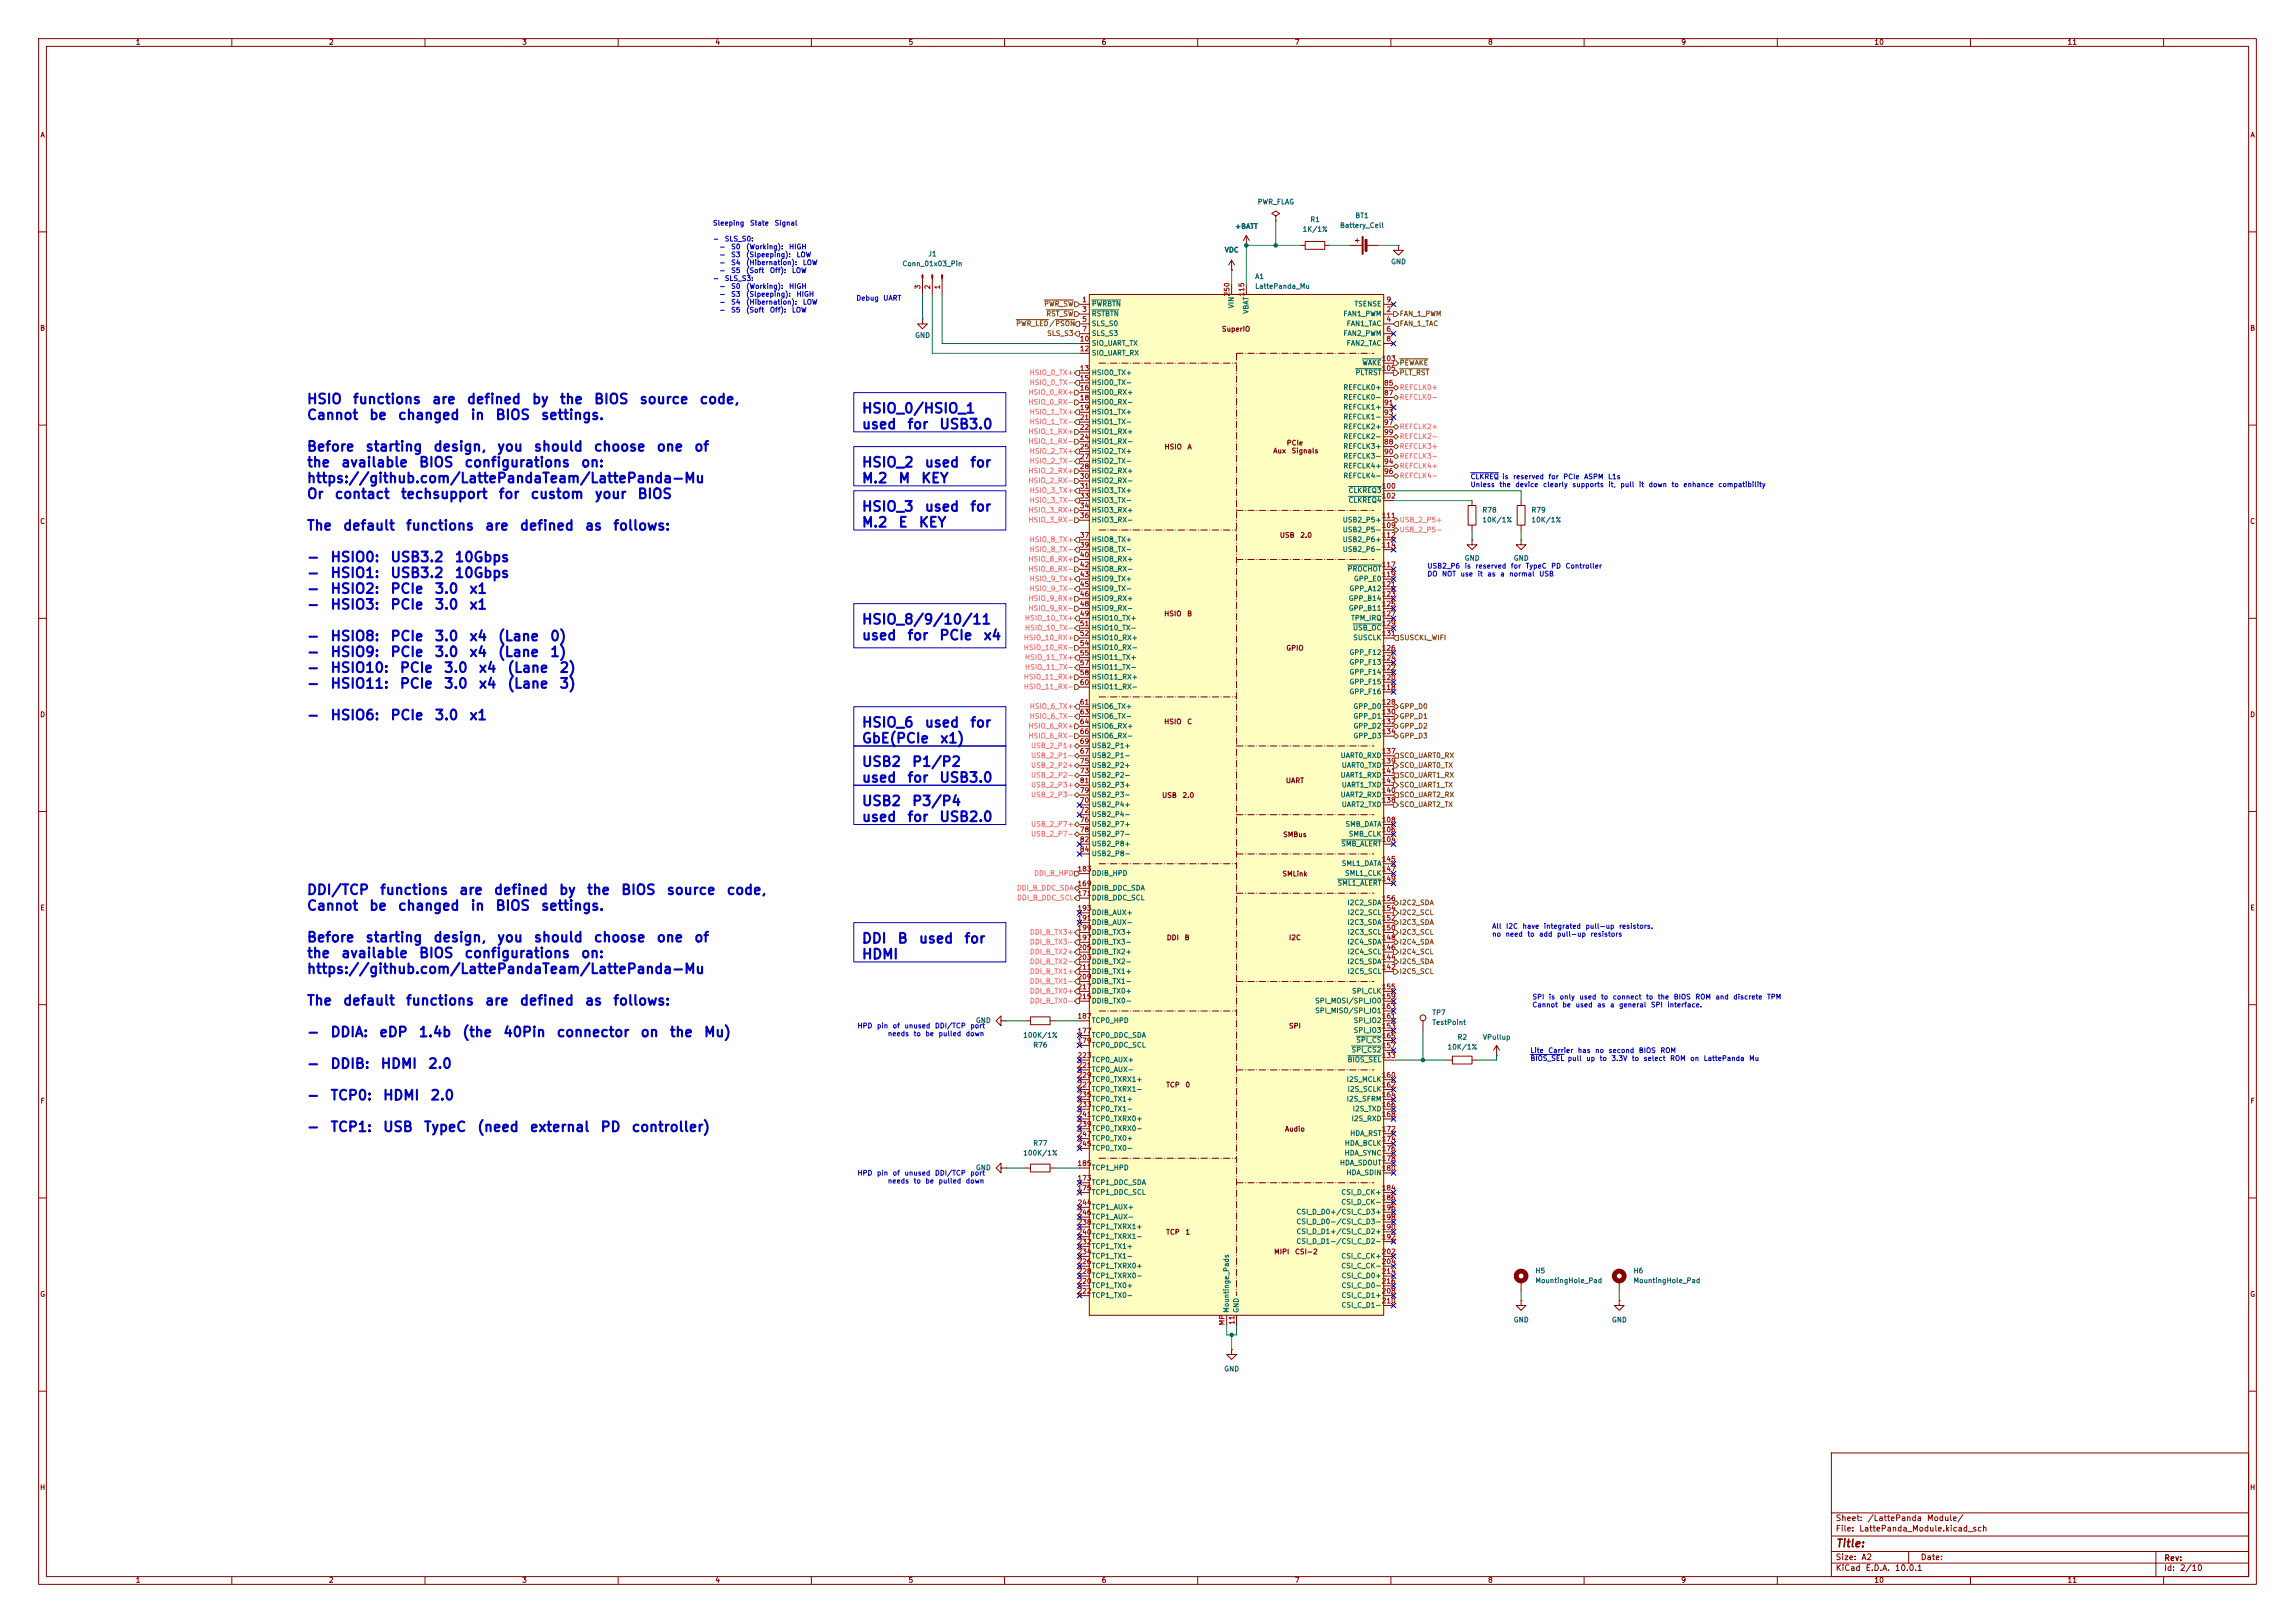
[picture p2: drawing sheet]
<svg xmlns="http://www.w3.org/2000/svg" width="594mm" height="420mm" viewBox="0 0 594 420" stroke-linecap="round" stroke-linejoin="round" font-family="sans-serif">
<defs><g id="words">
<g font-size="2.5" fill="#0000c2">
<text x="79.2" y="105.2">HSIO</text>
<text x="91.1" y="105.2">functions</text>
<text x="111.6" y="105.2">are</text>
<text x="120.6" y="105.2">defined</text>
<text x="137.5" y="105.2">by</text>
<text x="144.7" y="105.2">the</text>
<text x="153.6" y="105.2">BIOS</text>
<text x="165.3" y="105.2">source</text>
<text x="180.9" y="105.2">code,</text>
<text x="222.9" y="107.6">HSIO_0/HSIO_1</text>
<text x="79.2" y="109.2">Cannot</text>
<text x="95.4" y="109.2">be</text>
<text x="102.8" y="109.2">changed</text>
<text x="121.6" y="109.2">in</text>
<text x="128.1" y="109.2">BIOS</text>
<text x="139.8" y="109.2">settings.</text>
<text x="222.9" y="111.7">used</text>
<text x="234.7" y="111.7">for</text>
<text x="242.9" y="111.7">USB3.0</text>
<text x="79.2" y="117.4">Before</text>
<text x="94.4" y="117.4">starting</text>
<text x="112" y="117.4">design,</text>
<text x="128.5" y="117.4">you</text>
<text x="138" y="117.4">should</text>
<text x="153.5" y="117.4">choose</text>
<text x="169.8" y="117.4">one</text>
<text x="179.5" y="117.4">of</text>
<text x="79.2" y="121.5">the</text>
<text x="79.2" y="125.6">https://github.com/LattePandaTeam/LattePanda-Mu</text>
<text x="88.1" y="121.5">available</text>
<text x="108.3" y="121.5">BIOS</text>
<text x="120" y="121.5">configurations</text>
<text x="150.2" y="121.5">on:</text>
<text x="222.9" y="121.5">HSIO_2</text>
<text x="222.9" y="125.6">M.2</text>
<text x="232.4" y="125.6">M</text>
<text x="238.2" y="125.6">KEY</text>
<text x="239.1" y="121.5">used</text>
<text x="250.9" y="121.5">for</text>
<text x="79.2" y="129.7">Or</text>
<text x="86.4" y="129.7">contact</text>
<text x="103.5" y="129.7">techsupport</text>
<text x="128.9" y="129.7">for</text>
<text x="137.1" y="129.7">custom</text>
<text x="153.8" y="129.7">your</text>
<text x="164.8" y="129.7">BIOS</text>
<text x="79.2" y="137.9">The</text>
<text x="88.6" y="137.9">default</text>
<text x="104.9" y="137.9">functions</text>
<text x="125.4" y="137.9">are</text>
<text x="134.4" y="137.9">defined</text>
<text x="151.2" y="137.9">as</text>
<text x="158.5" y="137.9">follows:</text>
<text x="222.9" y="133">HSIO_3</text>
<text x="222.9" y="137.1">M.2</text>
<text x="232.4" y="137.1">E</text>
<text x="237.6" y="137.1">KEY</text>
<text x="239.1" y="133">used</text>
<text x="250.9" y="133">for</text>
<text x="79.2" y="146.1">-</text>
<text x="85.3" y="146.1">HSIO0:</text>
<text x="100.9" y="146.1">USB3.2</text>
<text x="117.5" y="146.1">10Gbps</text>
<text x="79.2" y="150.1">-</text>
<text x="79.2" y="154.2">-</text>
<text x="85.3" y="150.1">HSIO1:</text>
<text x="85.3" y="154.2">HSIO2:</text>
<text x="100.9" y="150.1">USB3.2</text>
<text x="100.9" y="154.2">PCIe</text>
<text x="112.3" y="154.2">3.0</text>
<text x="117.5" y="150.1">10Gbps</text>
<text x="121.3" y="154.2">x1</text>
<text x="79.2" y="158.3">-</text>
<text x="85.3" y="158.3">HSIO3:</text>
<text x="100.9" y="158.3">PCIe</text>
<text x="112.3" y="158.3">3.0</text>
<text x="121.3" y="158.3">x1</text>
<text x="79.2" y="166.5">-</text>
<text x="85.3" y="166.5">HSIO8:</text>
<text x="100.9" y="166.5">PCIe</text>
<text x="112.3" y="166.5">3.0</text>
<text x="121.3" y="166.5">x4</text>
<text x="128.7" y="166.5">(Lane</text>
<text x="142.2" y="166.5">0)</text>
<text x="222.9" y="162.2">HSIO_8/9/10/11</text>
<text x="222.9" y="166.3">used</text>
<text x="234.7" y="166.3">for</text>
<text x="242.9" y="166.3">PCIe</text>
<text x="254.4" y="166.3">x4</text>
<text x="79.2" y="170.6">-</text>
<text x="85.3" y="170.6">HSIO9:</text>
<text x="100.9" y="170.6">PCIe</text>
<text x="112.3" y="170.6">3.0</text>
<text x="121.3" y="170.6">x4</text>
<text x="128.7" y="170.6">(Lane</text>
<text x="142.2" y="170.6">1)</text>
<text x="79.2" y="174.7">-</text>
<text x="79.2" y="178.8">-</text>
<text x="85.3" y="174.7">HSIO10:</text>
<text x="85.3" y="178.8">HSIO11:</text>
<text x="103.3" y="174.7">PCIe</text>
<text x="103.3" y="178.8">PCIe</text>
<text x="114.7" y="174.7">3.0</text>
<text x="114.7" y="178.8">3.0</text>
<text x="123.7" y="174.7">x4</text>
<text x="123.7" y="178.8">x4</text>
<text x="131.1" y="174.7">(Lane</text>
<text x="131.1" y="178.8">(Lane</text>
<text x="144.6" y="174.7">2)</text>
<text x="144.6" y="178.8">3)</text>
<text x="79.2" y="186.9">-</text>
<text x="85.3" y="186.9">HSIO6:</text>
<text x="100.9" y="186.9">PCIe</text>
<text x="112.3" y="186.9">3.0</text>
<text x="121.3" y="186.9">x1</text>
<text x="222.9" y="188.8">HSIO_6</text>
<text x="239.1" y="188.8">used</text>
<text x="250.9" y="188.8">for</text>
<text x="222.9" y="192.9">GbE(PCIe</text>
<text x="243.1" y="192.9">x1)</text>
<text x="222.9" y="199">USB2</text>
<text x="222.9" y="203.1">used</text>
<text x="234.7" y="203.1">for</text>
<text x="235.9" y="199">P1/P2</text>
<text x="242.9" y="203.1">USB3.0</text>
<text x="222.9" y="209.2">USB2</text>
<text x="235.9" y="209.2">P3/P4</text>
<text x="222.9" y="213.3">used</text>
<text x="234.7" y="213.3">for</text>
<text x="242.9" y="213.3">USB2.0</text>
<text x="79.2" y="232.2">DDI/TCP</text>
<text x="98.2" y="232.2">functions</text>
<text x="118.7" y="232.2">are</text>
<text x="127.7" y="232.2">defined</text>
<text x="144.5" y="232.2">by</text>
<text x="151.7" y="232.2">the</text>
<text x="160.6" y="232.2">BIOS</text>
<text x="172.4" y="232.2">source</text>
<text x="187.9" y="232.2">code,</text>
<text x="79.2" y="236.2">Cannot</text>
<text x="95.4" y="236.2">be</text>
<text x="102.8" y="236.2">changed</text>
<text x="121.6" y="236.2">in</text>
<text x="128.1" y="236.2">BIOS</text>
<text x="139.8" y="236.2">settings.</text>
<text x="79.2" y="244.4">Before</text>
<text x="94.4" y="244.4">starting</text>
<text x="112" y="244.4">design,</text>
<text x="128.5" y="244.4">you</text>
<text x="138" y="244.4">should</text>
<text x="153.5" y="244.4">choose</text>
<text x="169.8" y="244.4">one</text>
<text x="179.5" y="244.4">of</text>
<text x="222.9" y="244.7">DDI</text>
<text x="232.1" y="244.7">B</text>
<text x="237.6" y="244.7">used</text>
<text x="249.4" y="244.7">for</text>
<text x="79.2" y="248.5">the</text>
<text x="88.1" y="248.5">available</text>
<text x="108.3" y="248.5">BIOS</text>
<text x="120" y="248.5">configurations</text>
<text x="150.2" y="248.5">on:</text>
<text x="222.9" y="248.8">HDMI</text>
<text x="79.2" y="252.6">https://github.com/LattePandaTeam/LattePanda-Mu</text>
<text x="79.2" y="260.8">The</text>
<text x="88.6" y="260.8">default</text>
<text x="104.9" y="260.8">functions</text>
<text x="125.4" y="260.8">are</text>
<text x="134.4" y="260.8">defined</text>
<text x="151.2" y="260.8">as</text>
<text x="158.5" y="260.8">follows:</text>
<text x="79.2" y="269">-</text>
<text x="85.3" y="269">DDIA:</text>
<text x="98" y="269">eDP</text>
<text x="108.2" y="269">1.4b</text>
<text x="119.5" y="269">(the</text>
<text x="130" y="269">40Pin</text>
<text x="143.9" y="269">connector</text>
<text x="165.6" y="269">on</text>
<text x="173.1" y="269">the</text>
<text x="182" y="269">Mu)</text>
<text x="79.2" y="277.1">-</text>
<text x="85.3" y="277.1">DDIB:</text>
<text x="98.3" y="277.1">HDMI</text>
<text x="110.6" y="277.1">2.0</text>
<text x="79.2" y="285.3">-</text>
<text x="85.3" y="285.3">TCP0:</text>
<text x="98.9" y="285.3">HDMI</text>
<text x="111.2" y="285.3">2.0</text>
<text x="79.2" y="293.5">-</text>
<text x="85.3" y="293.5">TCP1:</text>
<text x="98.9" y="293.5">USB</text>
<text x="109.5" y="293.5">TypeC</text>
<text x="123.3" y="293.5">(need</text>
<text x="136.9" y="293.5">external</text>
<text x="155.3" y="293.5">PD</text>
<text x="163.3" y="293.5">controller)</text>
</g>
<text font-size="2" fill="#840000" x="475" y="400.9">Title:</text>
<g font-size="1.5" fill="#840000">
<text x="475" y="394">Sheet:</text>
<text x="483.2" y="394">/LattePanda</text>
<text x="498.6" y="394">Module/</text>
<text x="475" y="396.7">File:</text>
<text x="481.1" y="396.7">LattePanda_Module.kicad_sch</text>
<text x="475" y="406.9">KiCad</text>
<text x="475" y="404.1">Size:</text>
<text x="481.7" y="404.1">A2</text>
<text x="482.7" y="406.9">E.D.A.</text>
<text x="490.3" y="406.9">10.0.1</text>
<text x="497" y="404.1">Date:</text>
<text x="560" y="404.3">Rev:</text>
<text x="560" y="406.9">Id:</text>
<text x="564.1" y="406.9">2/10</text>
</g>
<g font-size="1.3" fill="#840000">
<text x="35" y="11.9">1</text>
<text x="85" y="11.9">2</text>
<text x="135" y="11.9">3</text>
<text x="185" y="11.9">4</text>
<text x="235" y="11.9">5</text>
<text x="285" y="11.9">6</text>
<text x="335" y="11.9">7</text>
<text x="385" y="11.9">8</text>
<text x="435" y="11.9">9</text>
<text x="485" y="11.9">10</text>
<text x="535" y="11.9">11</text>
<text x="10.3" y="35.9">A</text>
<text x="582.3" y="35.9">A</text>
<text x="10.3" y="85.9">B</text>
<text x="316.1" y="86.1">SuperIO</text>
<text x="582.3" y="85.9">B</text>
<text x="301.3" y="116.6">HSIO</text>
<text x="307.2" y="116.6">A</text>
<text x="329.4" y="117.6">Aux</text>
<text x="332.9" y="115.6">PCIe</text>
<text x="334.2" y="117.6">Signals</text>
<text x="10.3" y="135.9">C</text>
<text x="582.3" y="135.9">C</text>
<text x="331.1" y="139.4">USB</text>
<text x="336.4" y="139.4">2.0</text>
<text x="301.2" y="159.8">HSIO</text>
<text x="307.1" y="159.8">B</text>
<text x="332.8" y="168.7">GPIO</text>
<text x="10.3" y="185.9">D</text>
<text x="582.3" y="185.9">D</text>
<text x="301.2" y="187.7">HSIO</text>
<text x="307.1" y="187.7">C</text>
<text x="332.7" y="202.9">UART</text>
<text x="300.6" y="206.8">USB</text>
<text x="305.9" y="206.8">2.0</text>
<text x="332" y="216.9">SMBus</text>
<text x="331.8" y="227.1">SMLink</text>
<text x="10.3" y="235.9">E</text>
<text x="582.3" y="235.9">E</text>
<text x="301.9" y="243.6">DDI</text>
<text x="306.5" y="243.6">B</text>
<text x="333.5" y="243.6">I2C</text>
<text x="333.5" y="266.4">SPI</text>
<text x="301.7" y="281.7">TCP</text>
<text x="306.7" y="281.7">0</text>
<text x="10.3" y="285.9">F</text>
<text x="582.3" y="285.9">F</text>
<text x="332.5" y="293.1">Audio</text>
<text x="301.7" y="319.8">TCP</text>
<text x="306.7" y="319.8">1</text>
<text x="329.6" y="324.9">MIPI</text>
<text x="335.1" y="324.9">CSI-2</text>
<text x="10.3" y="335.9">G</text>
<text x="582.3" y="335.9">G</text>
<text x="10.2" y="385.9">H</text>
<text x="582.2" y="385.9">H</text>
<text x="35" y="409.9">1</text>
<text x="85" y="409.9">2</text>
<text x="135" y="409.9">3</text>
<text x="185" y="409.9">4</text>
<text x="235" y="409.9">5</text>
<text x="285" y="409.9">6</text>
<text x="335" y="409.9">7</text>
<text x="385" y="409.9">8</text>
<text x="435" y="409.9">9</text>
<text x="485" y="409.9">10</text>
<text x="535" y="409.9">11</text>
</g>
<g font-size="1.3" fill="#006464">
<text x="325.4" y="53.2">PWR_FLAG</text>
<text x="319.5" y="59.5">+BATT</text>
<text x="339" y="57.8">R1</text>
<text x="346.7" y="59.3">Battery_Cell</text>
<text x="350.7" y="56.7">BT1</text>
<text x="316.9" y="65.6">VDC</text>
<text x="337" y="60.3">1K/1%</text>
<text x="233.4" y="69.2">Conn_01x03_Pin</text>
<text x="240.1" y="66.6">J1</text>
<text x="359.9" y="68.7">GND</text>
<text x="324.7" y="72.5">A1</text>
<text x="324.7" y="75">LattePanda_Mu</text>
<text x="282.4" y="79.6">PWRBTN</text>
<text x="282.4" y="82.1">RSTBTN</text>
<text x="319.6" y="79.9" transform="rotate(-90 319.6 79.9)">VIN</text>
<text x="323.4" y="81.3" transform="rotate(-90 323.4 81.3)">VBAT</text>
<text x="347.6" y="82.1">FAN1_PWM</text>
<text x="350.4" y="79.6">TSENSE</text>
<text x="236.7" y="87.7">GND</text>
<text x="282.4" y="84.7">SLS_S0</text>
<text x="282.4" y="87.2">SLS_S3</text>
<text x="282.4" y="89.8">SIO_UART_TX</text>
<text x="347.6" y="87.2">FAN2_PWM</text>
<text x="348.4" y="84.7">FAN1_TAC</text>
<text x="348.4" y="89.8">FAN2_TAC</text>
<text x="282.4" y="92.3">SIO_UART_RX</text>
<text x="352.5" y="94.8">WAKE</text>
<text x="282.4" y="97.4">HSIO0_TX+</text>
<text x="282.4" y="99.9">HSIO0_TX-</text>
<text x="347.6" y="101.2">REFCLK0+</text>
<text x="350.7" y="97.4">PLTRST</text>
<text x="282.4" y="102.5">HSIO0_RX+</text>
<text x="282.4" y="105">HSIO0_RX-</text>
<text x="282.4" y="107.5">HSIO1_TX+</text>
<text x="347.6" y="103.7">REFCLK0-</text>
<text x="347.6" y="106.3">REFCLK1+</text>
<text x="282.4" y="110.1">HSIO1_TX-</text>
<text x="282.4" y="112.6">HSIO1_RX+</text>
<text x="347.6" y="108.8">REFCLK1-</text>
<text x="347.6" y="111.4">REFCLK2+</text>
<text x="347.6" y="113.9">REFCLK2-</text>
<text x="282.4" y="115.2">HSIO1_RX-</text>
<text x="282.4" y="117.7">HSIO2_TX+</text>
<text x="347.6" y="116.4">REFCLK3+</text>
<text x="347.6" y="119">REFCLK3-</text>
<text x="282.4" y="120.2">HSIO2_TX-</text>
<text x="282.4" y="122.8">HSIO2_RX+</text>
<text x="282.4" y="125.3">HSIO2_RX-</text>
<text x="347.6" y="121.5">REFCLK4+</text>
<text x="347.6" y="124.1">REFCLK4-</text>
<text x="282.4" y="127.9">HSIO3_TX+</text>
<text x="282.4" y="130.4">HSIO3_TX-</text>
<text x="348.9" y="127.9">CLKREQ3</text>
<text x="348.9" y="130.4">CLKREQ4</text>
<text x="282.4" y="132.9">HSIO3_RX+</text>
<text x="282.4" y="135.5">HSIO3_RX-</text>
<text x="347.4" y="135.5">USB2_P5+</text>
<text x="383.5" y="132.9">R78</text>
<text x="383.5" y="135.5">10K/1%</text>
<text x="396.2" y="132.9">R79</text>
<text x="396.2" y="135.5">10K/1%</text>
<text x="282.4" y="140.6">HSIO8_TX+</text>
<text x="282.4" y="143.1">HSIO8_TX-</text>
<text x="347.4" y="138">USB2_P5-</text>
<text x="347.4" y="140.6">USB2_P6+</text>
<text x="347.4" y="143.1">USB2_P6-</text>
<text x="282.4" y="145.6">HSIO8_RX+</text>
<text x="282.4" y="148.2">HSIO8_RX-</text>
<text x="348.7" y="148.2">PROCHOT</text>
<text x="379" y="145.4">GND</text>
<text x="391.7" y="145.4">GND</text>
<text x="282.4" y="150.7">HSIO9_TX+</text>
<text x="282.4" y="153.3">HSIO9_TX-</text>
<text x="282.4" y="155.8">HSIO9_RX+</text>
<text x="349" y="155.8">GPP_B14</text>
<text x="349.1" y="153.3">GPP_A12</text>
<text x="350.3" y="150.7">GPP_E0</text>
<text x="282.4" y="158.3">HSIO9_RX-</text>
<text x="282.4" y="160.9">HSIO10_TX+</text>
<text x="349" y="158.3">GPP_B11</text>
<text x="349.6" y="160.9">TPM_IRQ</text>
<text x="282.4" y="163.4">HSIO10_TX-</text>
<text x="282.4" y="166">HSIO10_RX+</text>
<text x="350.1" y="163.4">USB_OC</text>
<text x="350.1" y="166">SUSCLK</text>
<text x="282.4" y="168.5">HSIO10_RX-</text>
<text x="282.4" y="171">HSIO11_TX+</text>
<text x="282.4" y="173.6">HSIO11_TX-</text>
<text x="349.1" y="172.3">GPP_F13</text>
<text x="349.1" y="169.8">GPP_F12</text>
<text x="282.4" y="176.1">HSIO11_RX+</text>
<text x="282.4" y="178.7">HSIO11_RX-</text>
<text x="349.1" y="179.9">GPP_F16</text>
<text x="349.1" y="177.4">GPP_F15</text>
<text x="349.1" y="174.9">GPP_F14</text>
<text x="282.4" y="183.7">HSIO6_TX+</text>
<text x="350.2" y="183.7">GPP_D0</text>
<text x="282.4" y="186.3">HSIO6_TX-</text>
<text x="282.4" y="188.8">HSIO6_RX+</text>
<text x="282.4" y="191.4">HSIO6_RX-</text>
<text x="350.2" y="186.3">GPP_D1</text>
<text x="350.2" y="188.8">GPP_D2</text>
<text x="350.2" y="191.4">GPP_D3</text>
<text x="282.4" y="196.4">USB2_P1-</text>
<text x="282.4" y="193.9">USB2_P1+</text>
<text x="346.8" y="196.4">UART0_RXD</text>
<text x="282.4" y="201.5">USB2_P2-</text>
<text x="282.4" y="199">USB2_P2+</text>
<text x="346.8" y="201.5">UART1_RXD</text>
<text x="347.1" y="199">UART0_TXD</text>
<text x="282.4" y="209.1">USB2_P4+</text>
<text x="282.4" y="206.6">USB2_P3-</text>
<text x="282.4" y="204.1">USB2_P3+</text>
<text x="346.8" y="206.6">UART2_RXD</text>
<text x="347.1" y="209.1">UART2_TXD</text>
<text x="347.1" y="204.1">UART1_TXD</text>
<text x="282.4" y="211.7">USB2_P4-</text>
<text x="282.4" y="214.2">USB2_P7+</text>
<text x="348.1" y="214.2">SMB_DATA</text>
<text x="282.4" y="216.8">USB2_P7-</text>
<text x="282.4" y="219.3">USB2_P8+</text>
<text x="282.4" y="221.8">USB2_P8-</text>
<text x="347" y="219.3">SMB_ALERT</text>
<text x="349" y="216.8">SMB_CLK</text>
<text x="282.4" y="226.9">DDIB_HPD</text>
<text x="347.1" y="224.4">SML1_DATA</text>
<text x="348" y="226.9">SML1_CLK</text>
<text x="282.4" y="230.7">DDIB_DDC_SDA</text>
<text x="282.4" y="233.3">DDIB_DDC_SCL</text>
<text x="346.1" y="229.5">SML1_ALERT</text>
<text x="282.4" y="239.6">DDIB_AUX-</text>
<text x="282.4" y="237.1">DDIB_AUX+</text>
<text x="348.6" y="239.6">I2C3_SDA</text>
<text x="348.6" y="234.5">I2C2_SDA</text>
<text x="348.7" y="237.1">I2C2_SCL</text>
<text x="282.4" y="244.7">DDIB_TX3-</text>
<text x="282.4" y="242.2">DDIB_TX3+</text>
<text x="348.6" y="244.7">I2C4_SDA</text>
<text x="348.7" y="242.2">I2C3_SCL</text>
<text x="282.4" y="249.8">DDIB_TX2-</text>
<text x="282.4" y="247.2">DDIB_TX2+</text>
<text x="348.6" y="249.8">I2C5_SDA</text>
<text x="348.7" y="247.2">I2C4_SCL</text>
<text x="282.4" y="254.9">DDIB_TX1-</text>
<text x="282.4" y="252.3">DDIB_TX1+</text>
<text x="282.4" y="257.4">DDIB_TX0+</text>
<text x="348.7" y="252.3">I2C5_SCL</text>
<text x="349.8" y="257.4">SPI_CLK</text>
<text x="282.4" y="259.9">DDIB_TX0-</text>
<text x="340.3" y="259.9">SPI_MOSI/SPI_IO0</text>
<text x="340.3" y="262.5">SPI_MISO/SPI_IO1</text>
<text x="370.6" y="263">TP7</text>
<text x="252.5" y="265">GND</text>
<text x="264.7" y="268.8">100K/1%</text>
<text x="282.4" y="268.8">TCP0_DDC_SDA</text>
<text x="282.4" y="265">TCP0_HPD</text>
<text x="350.2" y="267.6">SPI_IO3</text>
<text x="350.2" y="265">SPI_IO2</text>
<text x="370.6" y="265.5">TestPoint</text>
<text x="377.1" y="269.3">R2</text>
<text x="383.7" y="269.3">VPullup</text>
<text x="267.3" y="271.4">R76</text>
<text x="282.4" y="271.4">TCP0_DDC_SCL</text>
<text x="282.4" y="275.2">TCP0_AUX+</text>
<text x="348.7" y="275.2">BIOS_SEL</text>
<text x="349.7" y="272.6">SPI_CS2</text>
<text x="350.9" y="270.1">SPI_CS</text>
<text x="374.5" y="271.9">10K/1%</text>
<text x="282.4" y="277.7">TCP0_AUX-</text>
<text x="282.4" y="280.3">TCP0_TXRX1+</text>
<text x="348.4" y="280.3">I2S_MCLK</text>
<text x="282.4" y="282.8">TCP0_TXRX1-</text>
<text x="282.4" y="287.9">TCP0_TX1-</text>
<text x="282.4" y="285.3">TCP0_TX1+</text>
<text x="348.4" y="285.3">I2S_SFRM</text>
<text x="348.7" y="282.8">I2S_SCLK</text>
<text x="350" y="287.9">I2S_TXD</text>
<text x="282.4" y="293">TCP0_TXRX0-</text>
<text x="282.4" y="290.4">TCP0_TXRX0+</text>
<text x="349.7" y="290.4">I2S_RXD</text>
<text x="264.7" y="299.3">100K/1%</text>
<text x="267.3" y="296.8">R77</text>
<text x="282.4" y="298">TCP0_TX0-</text>
<text x="282.4" y="295.5">TCP0_TX0+</text>
<text x="347.9" y="299.3">HDA_SYNC</text>
<text x="347.9" y="296.8">HDA_BCLK</text>
<text x="349.3" y="294.2">HDA_RST</text>
<text x="252.5" y="303.1">GND</text>
<text x="282.4" y="303.1">TCP1_HPD</text>
<text x="346.7" y="301.9">HDA_SDOUT</text>
<text x="348.4" y="304.4">HDA_SDIN</text>
<text x="282.4" y="306.9">TCP1_DDC_SDA</text>
<text x="282.4" y="309.5">TCP1_DDC_SCL</text>
<text x="347" y="309.5">CSI_D_CK+</text>
<text x="282.4" y="313.3">TCP1_AUX+</text>
<text x="282.4" y="315.8">TCP1_AUX-</text>
<text x="335.4" y="314.6">CSI_D_D0+/CSI_C_D3+</text>
<text x="335.4" y="317.1">CSI_D_D0-/CSI_C_D3-</text>
<text x="347" y="312">CSI_D_CK-</text>
<text x="282.4" y="323.4">TCP1_TX1+</text>
<text x="282.4" y="318.4">TCP1_TXRX1+</text>
<text x="282.4" y="320.9">TCP1_TXRX1-</text>
<text x="335.4" y="319.6">CSI_D_D1+/CSI_C_D2+</text>
<text x="335.4" y="322.2">CSI_D_D1-/CSI_C_D2-</text>
<text x="282.4" y="328.5">TCP1_TXRX0+</text>
<text x="282.4" y="326">TCP1_TX1-</text>
<text x="347" y="326">CSI_C_CK+</text>
<text x="347" y="328.5">CSI_C_CK-</text>
<text x="397.3" y="329.8">H5</text>
<text x="422.7" y="329.8">H6</text>
<text x="282.4" y="333.6">TCP1_TX0+</text>
<text x="282.4" y="331.1">TCP1_TXRX0-</text>
<text x="347.1" y="331.1">CSI_C_D0+</text>
<text x="347.1" y="333.6">CSI_C_D0-</text>
<text x="397.3" y="332.3">MountingHole_Pad</text>
<text x="422.7" y="332.3">MountingHole_Pad</text>
<text x="282.4" y="336.1">TCP1_TX0-</text>
<text x="318.4" y="339.9" transform="rotate(-90 318.4 339.9)">Mountinge_Pads</text>
<text x="320.9" y="339.9" transform="rotate(-90 320.9 339.9)">GND</text>
<text x="347.1" y="336.1">CSI_C_D1+</text>
<text x="347.1" y="338.7">CSI_C_D1-</text>
<text x="391.7" y="342.5">GND</text>
<text x="417.1" y="342.5">GND</text>
<text x="316.7" y="355.2">GND</text>
</g>
<g font-size="1.3" fill="#0000c2">
<text x="184.4" y="58.7">Sleeping</text>
<text x="194" y="58.7">State</text>
<text x="200.4" y="58.7">Signal</text>
<text x="184.4" y="62.8">-</text>
<text x="186.1" y="64.8">-</text>
<text x="187.5" y="62.8">SLS_S0:</text>
<text x="189.1" y="64.8">S0</text>
<text x="193" y="64.8">(Working):</text>
<text x="204.1" y="64.8">HIGH</text>
<text x="186.1" y="66.9">-</text>
<text x="186.1" y="68.9">-</text>
<text x="186.1" y="70.9">-</text>
<text x="189.1" y="66.9">S3</text>
<text x="189.1" y="68.9">S4</text>
<text x="189.1" y="70.9">S5</text>
<text x="193" y="66.9">(Slpeeping):</text>
<text x="193" y="68.9">(Hibernation):</text>
<text x="193" y="70.9">(Soft</text>
<text x="199.1" y="70.9">Off):</text>
<text x="204.8" y="70.9">LOW</text>
<text x="206" y="66.9">LOW</text>
<text x="207.7" y="68.9">LOW</text>
<text x="184.4" y="73">-</text>
<text x="186.1" y="75">-</text>
<text x="186.1" y="77.1">-</text>
<text x="187.5" y="73">SLS_S3:</text>
<text x="189.1" y="75">S0</text>
<text x="189.1" y="77.1">S3</text>
<text x="193" y="75">(Working):</text>
<text x="193" y="77.1">(Slpeeping):</text>
<text x="204.1" y="75">HIGH</text>
<text x="206" y="77.1">HIGH</text>
<text x="186.1" y="79.1">-</text>
<text x="186.1" y="81.2">-</text>
<text x="189.1" y="79.1">S4</text>
<text x="189.1" y="81.2">S5</text>
<text x="193" y="79.1">(Hibernation):</text>
<text x="193" y="81.2">(Soft</text>
<text x="199.1" y="81.2">Off):</text>
<text x="204.8" y="81.2">LOW</text>
<text x="207.7" y="79.1">LOW</text>
<text x="221.5" y="78.1">Debug</text>
<text x="228.5" y="78.1">UART</text>
<text x="380.5" y="124.3">CLKREQ is</text>
<text x="391.5" y="124.3">reserved</text>
<text x="400.6" y="124.3">for</text>
<text x="404.5" y="124.3">PCIe</text>
<text x="409.9" y="124.3">ASPM</text>
<text x="416.1" y="124.3">L1s</text>
<text x="380.5" y="126.3">Unless</text>
<text x="388" y="126.3">the</text>
<text x="392.1" y="126.3">device</text>
<text x="399.2" y="126.3">clearly</text>
<text x="406.8" y="126.3">supports</text>
<text x="416.2" y="126.3">it,</text>
<text x="419.3" y="126.3">pull</text>
<text x="424.1" y="126.3">it</text>
<text x="426.6" y="126.3">down</text>
<text x="432.5" y="126.3">to</text>
<text x="435.6" y="126.3">enhance</text>
<text x="444.6" y="126.3">compatibility</text>
<text x="369.3" y="147.4">USB2_P6</text>
<text x="369.3" y="149.5">DO</text>
<text x="373.1" y="149.5">NOT</text>
<text x="377.9" y="149.5">use</text>
<text x="379" y="147.4">is</text>
<text x="381.8" y="147.4">reserved</text>
<text x="382.3" y="149.5">it</text>
<text x="384.8" y="149.5">as</text>
<text x="388.2" y="149.5">a</text>
<text x="390.5" y="149.5">normal</text>
<text x="390.9" y="147.4">for</text>
<text x="394.7" y="147.4">TypeC</text>
<text x="398.3" y="149.5">USB</text>
<text x="401.4" y="147.4">PD</text>
<text x="405.1" y="147.4">Controller</text>
<text x="386.1" y="240.6">All</text>
<text x="386.1" y="242.7">no</text>
<text x="389.5" y="242.7">need</text>
<text x="389.7" y="240.6">I2C</text>
<text x="393.9" y="240.6">have</text>
<text x="395.2" y="242.7">to</text>
<text x="398.2" y="242.7">add</text>
<text x="399.4" y="240.6">integrated</text>
<text x="402.9" y="242.7">pull-up</text>
<text x="410.2" y="240.6">pull-up</text>
<text x="411.5" y="242.7">resistors</text>
<text x="418.9" y="240.6">resistors.</text>
<text x="396.5" y="258.9">SPI</text>
<text x="396.5" y="261">Cannot</text>
<text x="400.7" y="258.9">is</text>
<text x="403.6" y="258.9">only</text>
<text x="404.3" y="261">be</text>
<text x="407.7" y="261">used</text>
<text x="408.7" y="258.9">used</text>
<text x="413.3" y="261">as</text>
<text x="414.2" y="258.9">to</text>
<text x="416.6" y="261">a</text>
<text x="417.3" y="258.9">connect</text>
<text x="418.9" y="261">general</text>
<text x="425.9" y="258.9">to</text>
<text x="427.2" y="261">SPI</text>
<text x="428.9" y="258.9">the</text>
<text x="431.4" y="261">interface.</text>
<text x="433.1" y="258.9">BIOS</text>
<text x="438.7" y="258.9">ROM</text>
<text x="443.9" y="258.9">and</text>
<text x="448.5" y="258.9">discrete</text>
<text x="457.2" y="258.9">TPM</text>
<text x="221.8" y="266.4">HPD</text>
<text x="226.8" y="266.4">pin</text>
<text x="229.7" y="268.4">needs</text>
<text x="230.9" y="266.4">of</text>
<text x="234" y="266.4">unused</text>
<text x="236.3" y="268.4">to</text>
<text x="239.4" y="268.4">be</text>
<text x="241.8" y="266.4">DDI/TCP</text>
<text x="242.8" y="268.4">pulled</text>
<text x="249.8" y="268.4">down</text>
<text x="251" y="266.4">port</text>
<text x="396" y="272.8">Lite</text>
<text x="396" y="274.8">BIOS_SEL pull</text>
<text x="400.6" y="272.8">Carrier</text>
<text x="408.2" y="272.8">has</text>
<text x="410.4" y="274.8">up</text>
<text x="412.7" y="272.8">no</text>
<text x="413.9" y="274.8">to</text>
<text x="416.2" y="272.8">second</text>
<text x="416.9" y="274.8">3.3V</text>
<text x="422.2" y="274.8">to</text>
<text x="424" y="272.8">BIOS</text>
<text x="425.3" y="274.8">select</text>
<text x="429.6" y="272.8">ROM</text>
<text x="432.1" y="274.8">ROM</text>
<text x="437.4" y="274.8">on</text>
<text x="440.8" y="274.8">LattePanda</text>
<text x="452.6" y="274.8">Mu</text>
<text x="221.8" y="304.5">HPD</text>
<text x="226.8" y="304.5">pin</text>
<text x="230.9" y="304.5">of</text>
<text x="234" y="304.5">unused</text>
<text x="241.8" y="304.5">DDI/TCP</text>
<text x="251" y="304.5">port</text>
<text x="229.7" y="306.5">needs</text>
<text x="236.3" y="306.5">to</text>
<text x="239.4" y="306.5">be</text>
<text x="242.8" y="306.5">pulled</text>
<text x="249.8" y="306.5">down</text>
</g>
<g font-size="1.3" fill="#a90000">
<text x="238.5" y="75" transform="rotate(-90 238.5 75)">3</text>
<text x="241" y="75" transform="rotate(-90 241 75)">2</text>
<text x="243.6" y="75" transform="rotate(-90 243.6 75)">1</text>
<text x="318.5" y="76.8" transform="rotate(-90 318.5 76.8)">250</text>
<text x="322.3" y="76.8" transform="rotate(-90 322.3 76.8)">115</text>
<text x="280" y="78.5">1</text>
<text x="280" y="81">3</text>
<text x="280" y="83.6">5</text>
<text x="358.7" y="81">2</text>
<text x="358.7" y="83.6">4</text>
<text x="358.7" y="78.5">9</text>
<text x="279.4" y="88.6">10</text>
<text x="280" y="86.1">7</text>
<text x="358.7" y="86.1">6</text>
<text x="358.7" y="88.6">8</text>
<text x="279.4" y="91.2">12</text>
<text x="357.5" y="93.7">103</text>
<text x="279.4" y="96.3">13</text>
<text x="279.4" y="98.8">15</text>
<text x="279.4" y="101.3">16</text>
<text x="357.5" y="96.3">105</text>
<text x="358.1" y="100.1">85</text>
<text x="279.4" y="103.9">18</text>
<text x="279.4" y="106.4">19</text>
<text x="358.1" y="102.6">87</text>
<text x="358.1" y="105.2">91</text>
<text x="358.1" y="107.7">93</text>
<text x="279.4" y="109">21</text>
<text x="279.4" y="111.5">22</text>
<text x="358.1" y="110.2">97</text>
<text x="358.1" y="112.8">99</text>
<text x="279.4" y="114">24</text>
<text x="279.4" y="116.6">25</text>
<text x="279.4" y="119.1">27</text>
<text x="358.1" y="115.3">88</text>
<text x="358.1" y="117.9">90</text>
<text x="279.4" y="121.7">28</text>
<text x="279.4" y="124.2">30</text>
<text x="358.1" y="120.4">94</text>
<text x="358.1" y="122.9">96</text>
<text x="279.4" y="126.7">31</text>
<text x="279.4" y="129.3">33</text>
<text x="279.4" y="131.8">34</text>
<text x="357.5" y="126.7">100</text>
<text x="357.5" y="129.3">102</text>
<text x="279.4" y="134.4">36</text>
<text x="357.5" y="136.9">109</text>
<text x="357.5" y="134.4">111</text>
<text x="279.4" y="139.4">37</text>
<text x="279.4" y="142">39</text>
<text x="357.5" y="139.4">112</text>
<text x="357.5" y="142">114</text>
<text x="279.4" y="144.5">40</text>
<text x="279.4" y="147.1">42</text>
<text x="279.4" y="149.6">43</text>
<text x="357.5" y="147.1">117</text>
<text x="357.5" y="149.6">119</text>
<text x="279.4" y="152.1">45</text>
<text x="279.4" y="154.7">46</text>
<text x="357.5" y="152.1">121</text>
<text x="357.5" y="154.7">123</text>
<text x="279.4" y="157.2">48</text>
<text x="279.4" y="159.8">49</text>
<text x="357.5" y="157.2">125</text>
<text x="357.5" y="159.8">127</text>
<text x="279.4" y="162.3">51</text>
<text x="279.4" y="164.8">52</text>
<text x="279.4" y="167.4">54</text>
<text x="357.5" y="162.3">129</text>
<text x="357.5" y="164.8">131</text>
<text x="279.4" y="169.9">55</text>
<text x="279.4" y="172.5">57</text>
<text x="357.5" y="173.7">122</text>
<text x="357.5" y="171.2">124</text>
<text x="357.5" y="168.7">126</text>
<text x="279.4" y="175">58</text>
<text x="279.4" y="177.5">60</text>
<text x="357.5" y="178.8">118</text>
<text x="357.5" y="176.3">120</text>
<text x="279.4" y="182.6">61</text>
<text x="279.4" y="185.2">63</text>
<text x="357.5" y="182.6">128</text>
<text x="357.5" y="185.2">130</text>
<text x="279.4" y="187.7">64</text>
<text x="279.4" y="190.2">66</text>
<text x="357.5" y="187.7">132</text>
<text x="357.5" y="190.2">134</text>
<text x="279.4" y="195.3">67</text>
<text x="279.4" y="192.8">69</text>
<text x="279.4" y="197.9">75</text>
<text x="357.5" y="195.3">137</text>
<text x="357.5" y="197.9">139</text>
<text x="279.4" y="200.4">73</text>
<text x="279.4" y="202.9">81</text>
<text x="357.5" y="200.4">141</text>
<text x="357.5" y="202.9">143</text>
<text x="279.4" y="208">70</text>
<text x="279.4" y="205.5">79</text>
<text x="357.5" y="208">138</text>
<text x="357.5" y="205.5">140</text>
<text x="279.4" y="210.6">72</text>
<text x="279.4" y="213.1">76</text>
<text x="279.4" y="215.6">78</text>
<text x="357.5" y="215.6">106</text>
<text x="357.5" y="213.1">108</text>
<text x="279.4" y="218.2">82</text>
<text x="279.4" y="220.7">84</text>
<text x="357.5" y="218.2">104</text>
<text x="278.8" y="225.8">183</text>
<text x="357.5" y="223.3">145</text>
<text x="357.5" y="225.8">147</text>
<text x="278.8" y="229.6">169</text>
<text x="278.8" y="232.2">171</text>
<text x="357.5" y="228.3">149</text>
<text x="357.5" y="233.4">156</text>
<text x="278.8" y="238.5">191</text>
<text x="278.8" y="236">193</text>
<text x="357.5" y="238.5">152</text>
<text x="357.5" y="236">154</text>
<text x="278.8" y="243.6">197</text>
<text x="278.8" y="241">199</text>
<text x="357.5" y="243.6">148</text>
<text x="357.5" y="241">150</text>
<text x="278.8" y="248.7">203</text>
<text x="278.8" y="246.1">205</text>
<text x="278.8" y="251.2">211</text>
<text x="357.5" y="251.2">142</text>
<text x="357.5" y="248.7">144</text>
<text x="357.5" y="246.1">146</text>
<text x="278.8" y="253.7">209</text>
<text x="278.8" y="256.3">217</text>
<text x="357.5" y="256.3">155</text>
<text x="278.8" y="263.9">187</text>
<text x="278.8" y="258.8">215</text>
<text x="357.5" y="258.8">159</text>
<text x="357.5" y="263.9">161</text>
<text x="357.5" y="261.4">163</text>
<text x="278.8" y="267.7">177</text>
<text x="357.5" y="266.4">153</text>
<text x="357.5" y="269">165</text>
<text x="278.8" y="270.3">179</text>
<text x="278.8" y="274.1">223</text>
<text x="357.5" y="274.1">133</text>
<text x="357.5" y="271.5">157</text>
<text x="278.8" y="276.6">221</text>
<text x="278.8" y="281.7">227</text>
<text x="278.8" y="279.1">229</text>
<text x="357.5" y="279.1">160</text>
<text x="357.5" y="281.7">162</text>
<text x="278.8" y="286.8">233</text>
<text x="278.8" y="284.2">235</text>
<text x="357.5" y="284.2">164</text>
<text x="357.5" y="286.8">166</text>
<text x="278.8" y="291.8">239</text>
<text x="278.8" y="289.3">241</text>
<text x="357.5" y="289.3">168</text>
<text x="357.5" y="293.1">172</text>
<text x="278.8" y="296.9">245</text>
<text x="278.8" y="294.4">247</text>
<text x="357.5" y="295.7">174</text>
<text x="357.5" y="298.2">176</text>
<text x="278.8" y="305.8">173</text>
<text x="278.8" y="302">185</text>
<text x="357.5" y="300.7">178</text>
<text x="357.5" y="303.3">180</text>
<text x="278.8" y="308.4">175</text>
<text x="357.5" y="308.4">184</text>
<text x="357.5" y="310.9">186</text>
<text x="278.8" y="317.2">238</text>
<text x="278.8" y="312.2">244</text>
<text x="278.8" y="314.7">246</text>
<text x="357.5" y="313.4">196</text>
<text x="357.5" y="316">198</text>
<text x="278.8" y="322.3">232</text>
<text x="278.8" y="319.8">240</text>
<text x="357.5" y="318.5">190</text>
<text x="357.5" y="321.1">192</text>
<text x="278.8" y="327.4">226</text>
<text x="278.8" y="329.9">228</text>
<text x="278.8" y="324.9">234</text>
<text x="357.5" y="324.9">202</text>
<text x="357.5" y="327.4">204</text>
<text x="357.5" y="329.9">214</text>
<text x="278.8" y="332.5">220</text>
<text x="278.8" y="335">222</text>
<text x="357.5" y="335">208</text>
<text x="357.5" y="332.5">216</text>
<text x="357.5" y="337.6">210</text>
<text x="317.2" y="343.1" transform="rotate(-90 317.2 343.1)">MP</text>
<text x="319.8" y="342.9" transform="rotate(-90 319.8 342.9)">11</text>
</g>
<g font-size="1.3" fill="#725600">
<text x="270.1" y="79.6">PWR_SW</text>
<text x="270.7" y="82.1">RST_SW</text>
<text x="362.1" y="82.1">FAN_1_PWM</text>
<text x="262.9" y="84.7">PWR_LED/PSON</text>
<text x="270.9" y="87.2">SLS_S3</text>
<text x="362.1" y="84.7">FAN_1_TAC</text>
<text x="362.1" y="94.8">PEWAKE</text>
<text x="362.1" y="97.4">PLT_RST</text>
<text x="362.1" y="166">SUSCKL_WIFI</text>
<text x="362.1" y="183.7">GPP_D0</text>
<text x="362.1" y="191.4">GPP_D3</text>
<text x="362.1" y="186.3">GPP_D1</text>
<text x="362.1" y="188.8">GPP_D2</text>
<text x="362.1" y="196.4">SCO_UART0_RX</text>
<text x="362.1" y="201.5">SCO_UART1_RX</text>
<text x="362.1" y="199">SCO_UART0_TX</text>
<text x="362.1" y="204.1">SCO_UART1_TX</text>
<text x="362.1" y="209.1">SCO_UART2_TX</text>
<text x="362.1" y="206.6">SCO_UART2_RX</text>
<text x="362.1" y="237.1">I2C2_SCL</text>
<text x="362.1" y="234.5">I2C2_SDA</text>
<text x="362.1" y="239.6">I2C3_SDA</text>
<text x="362.1" y="242.2">I2C3_SCL</text>
<text x="362.1" y="244.7">I2C4_SDA</text>
<text x="362.1" y="249.8">I2C5_SDA</text>
<text x="362.1" y="247.2">I2C4_SCL</text>
<text x="362.1" y="252.3">I2C5_SCL</text>
</g>
<g font-size="1.3" fill="#ff7879">
<text x="266.4" y="97.4">HSIO_0_TX+</text>
<text x="266.4" y="99.9">HSIO_0_TX-</text>
<text x="362.1" y="101.2">REFCLK0+</text>
<text x="266.1" y="102.5">HSIO_0_RX+</text>
<text x="266.1" y="105">HSIO_0_RX-</text>
<text x="266.4" y="107.5">HSIO_1_TX+</text>
<text x="362.1" y="103.7">REFCLK0-</text>
<text x="266.1" y="112.6">HSIO_1_RX+</text>
<text x="266.4" y="110.1">HSIO_1_TX-</text>
<text x="362.1" y="113.9">REFCLK2-</text>
<text x="362.1" y="111.4">REFCLK2+</text>
<text x="266.1" y="115.2">HSIO_1_RX-</text>
<text x="266.4" y="117.7">HSIO_2_TX+</text>
<text x="362.1" y="116.4">REFCLK3+</text>
<text x="362.1" y="119">REFCLK3-</text>
<text x="266.1" y="125.3">HSIO_2_RX-</text>
<text x="266.1" y="122.8">HSIO_2_RX+</text>
<text x="266.4" y="120.2">HSIO_2_TX-</text>
<text x="362.1" y="124.1">REFCLK4-</text>
<text x="362.1" y="121.5">REFCLK4+</text>
<text x="266.4" y="127.9">HSIO_3_TX+</text>
<text x="266.4" y="130.4">HSIO_3_TX-</text>
<text x="266.1" y="135.5">HSIO_3_RX-</text>
<text x="266.1" y="132.9">HSIO_3_RX+</text>
<text x="362.1" y="135.5">USB_2_P5+</text>
<text x="266.4" y="143.1">HSIO_8_TX-</text>
<text x="266.4" y="140.6">HSIO_8_TX+</text>
<text x="362.1" y="138">USB_2_P5-</text>
<text x="266.1" y="148.2">HSIO_8_RX-</text>
<text x="266.1" y="145.6">HSIO_8_RX+</text>
<text x="266.1" y="155.8">HSIO_9_RX+</text>
<text x="266.4" y="150.7">HSIO_9_TX+</text>
<text x="266.4" y="153.3">HSIO_9_TX-</text>
<text x="265.2" y="160.9">HSIO_10_TX+</text>
<text x="266.1" y="158.3">HSIO_9_RX-</text>
<text x="264.9" y="166">HSIO_10_RX+</text>
<text x="265.2" y="163.4">HSIO_10_TX-</text>
<text x="264.9" y="168.5">HSIO_10_RX-</text>
<text x="265.2" y="171">HSIO_11_TX+</text>
<text x="265.2" y="173.6">HSIO_11_TX-</text>
<text x="264.9" y="176.1">HSIO_11_RX+</text>
<text x="264.9" y="178.7">HSIO_11_RX-</text>
<text x="266.4" y="183.7">HSIO_6_TX+</text>
<text x="266.1" y="191.4">HSIO_6_RX-</text>
<text x="266.1" y="188.8">HSIO_6_RX+</text>
<text x="266.4" y="186.3">HSIO_6_TX-</text>
<text x="266.7" y="196.4">USB_2_P1-</text>
<text x="266.7" y="193.9">USB_2_P1+</text>
<text x="266.7" y="201.5">USB_2_P2-</text>
<text x="266.7" y="199">USB_2_P2+</text>
<text x="266.7" y="206.6">USB_2_P3-</text>
<text x="266.7" y="204.1">USB_2_P3+</text>
<text x="266.7" y="214.2">USB_2_P7+</text>
<text x="266.7" y="216.8">USB_2_P7-</text>
<text x="267.5" y="226.9">DDI_B_HPD</text>
<text x="263" y="230.7">DDI_B_DDC_SDA</text>
<text x="263.1" y="233.3">DDI_B_DDC_SCL</text>
<text x="266.4" y="242.2">DDI_B_TX3+</text>
<text x="266.4" y="244.7">DDI_B_TX3-</text>
<text x="266.4" y="249.8">DDI_B_TX2-</text>
<text x="266.4" y="247.2">DDI_B_TX2+</text>
<text x="266.4" y="257.4">DDI_B_TX0+</text>
<text x="266.4" y="254.9">DDI_B_TX1-</text>
<text x="266.4" y="252.3">DDI_B_TX1+</text>
<text x="266.4" y="259.9">DDI_B_TX0-</text>
</g>
</g></defs>
<g fill="none" stroke="#840000" stroke-width=".26">
<path d="M10 10h574v400h-574zM12 12h570v396h-570zM60 10v2M110 10v2M160 10v2M210 10v2M260 10v2M310 10v2M360 10v2M410 10v2M460 10v2M510 10v2"/>
<path d="M560 10v2M10 60h2M582 60h2M10 110h2M582 110h2M380 130.8h2v5.1h-2zM381 129.5v1.3M381 135.9v1.3M393.7 139.7v1.3h1.3l-1.3 1.2-1.3-1.2h1.3M393.7 139.7h.1M10 160h2M582 160h2"/>
<path d="M10 210h2M582 210h2M10 260h2M368.3 264.2v2.5M387.3 273.1h.1M387.3 270.5l-.7 1.3M387.3 270.5l.8 1.3M387.3 270.5v2.6M582 260h2M10 310h2M582 310h2M419.1 331.5v2.5"/>
<path d="M10 360h2M474 376h108v32h-108zM582 360h2M474 397.5h108M474 391.5h108M60 408v2M110 408v2M160 408v2M210 408v2M260 408v2M310 408v2M360 408v2"/>
<path d="M410 408v2M460 408v2M474 404.5h108M474 401.5h108M494 401.5v3M510 408v2M558 401.5v6.5M560 408v2"/>
<circle cx="368.3" cy="263.4" r=".76"/>
</g>
<circle cx="419.1" cy="330.2" r="1.27" fill="none" stroke="#840000" stroke-width="1.3"/>
<path d="M281.9 76.2h76.2v264.2h-76.2z" fill="#ffffc2"/>
<g fill="none" stroke="#840000" stroke-width=".26">
<path d="M330.2 55.9l1-.7-1-.6-1 .6 1 .7v1.3M330.2 57.2h.1M238.8 72v4.2M241.3 72v4.2M243.8 72v4.2M279.4 78.7h2.5M281.9 76.2h76.2v264.2h-76.2zM318.8 69.9h.1M318.8 67.3v2.6M318.8 73.7v2.5M318.8 67.3l-.8 1.3M318.8 67.3l.7 1.3"/>
<path d="M322.6 63.5h.1M322.6 61v2.5M322.6 73.7v2.5M322.6 61l-.8 1.2M322.6 61l.7 1.2M336.5 63.5h1.3M337.8 62.5h5.1v2h-5.1zM342.9 63.5h1.3M349.2 63.5h3.4M350.8 62.2h1M351.3 61.7v1M353.6 63.5h3.3"/>
<path d="M358.1 78.7h2.6M361.9 63.5v1.3h1.3l-1.3 1.2-1.2-1.2h1.2M361.9 63.5h.1M238.8 82.6v1.2h1.2l-1.2 1.3-1.3-1.3h1.3M238.8 82.6h.1M279.4 81.3h2.5M279.4 83.8h2.5M279.4 86.4h2.5M279.4 88.9h2.5M279.4 91.4h2.5M279.4 96.5h2.5M279.4 99.1h2.5"/>
<path d="M358.1 81.3h2.6M358.1 83.8h2.6M358.1 86.4h2.6M358.1 88.9h2.6M358.1 96.5h2.6M358.1 94h2.6M279.4 101.6h2.5M279.4 104.1h2.5M279.4 106.7h2.5M279.4 109.2h2.5M279.4 111.8h2.5M279.4 114.3h2.5"/>
<path d="M279.4 116.8h2.5M279.4 119.4h2.5M358.1 100.3h2.6M358.1 102.9h2.6M358.1 115.6h2.6M358.1 118.1h2.6M358.1 105.4h2.6M358.1 108h2.6M358.1 110.5h2.6M358.1 113h2.6M279.4 121.9h2.5M279.4 124.5h2.5"/>
<path d="M279.4 127h2.5M279.4 129.5h2.5M279.4 132.1h2.5M279.4 134.6h2.5M279.4 139.7h2.5M358.1 127h2.6M358.1 129.5h2.6M358.1 134.6h2.6M358.1 139.7h2.6M358.1 120.7h2.6M358.1 123.2h2.6M358.1 137.2h2.6"/>
<path d="M381 139.7v1.3h1.3l-1.3 1.2-1.3-1.2h1.3M381 139.7h.1M392.7 130.8h2v5.1h-2zM393.7 129.5v1.3M393.7 135.9v1.3M279.4 142.2h2.5M279.4 144.8h2.5M279.4 147.3h2.5M279.4 149.9h2.5M279.4 152.4h2.5M279.4 154.9h2.5M279.4 157.5h2.5"/>
<path d="M358.1 142.2h2.6M358.1 147.3h2.6M358.1 149.9h2.6M358.1 152.4h2.6M358.1 154.9h2.6M358.1 157.5h2.6M279.4 160h2.5M279.4 162.6h2.5M279.4 165.1h2.5M279.4 167.6h2.5M279.4 170.2h2.5M279.4 172.7h2.5"/>
<path d="M279.4 175.3h2.5M279.4 177.8h2.5M358.1 160h2.6M358.1 162.6h2.6M358.1 165.1h2.6M358.1 179.1h2.6M358.1 176.5h2.6M358.1 174h2.6M358.1 171.5h2.6M358.1 168.9h2.6M279.4 182.9h2.5M279.4 185.4h2.5"/>
<path d="M279.4 188h2.5M279.4 190.5h2.5M279.4 195.6h2.5M279.4 193h2.5M279.4 198.1h2.5M358.1 182.9h2.6M358.1 185.4h2.6M358.1 188h2.6M358.1 190.5h2.6M358.1 195.6h2.6M358.1 198.1h2.6M279.4 208.3h2.5"/>
<path d="M279.4 210.8h2.5M279.4 200.7h2.5M279.4 213.4h2.5M279.4 215.9h2.5M279.4 205.7h2.5M279.4 203.2h2.5M279.4 218.4h2.5M358.1 208.3h2.6M358.1 200.7h2.6M358.1 213.4h2.6M358.1 215.9h2.6M358.1 205.7h2.6"/>
<path d="M358.1 203.2h2.6M358.1 218.4h2.6M279.4 221h2.5M279.4 226.1h2.5M279.4 238.8h2.5M279.4 236.2h2.5M279.4 229.9h2.5M279.4 232.4h2.5M358.1 223.5h2.6M358.1 226.1h2.6M358.1 228.6h2.6M358.1 238.8h2.6"/>
<path d="M358.1 236.2h2.6M358.1 233.7h2.6M279.4 251.5h2.5M279.4 248.9h2.5M279.4 246.4h2.5M279.4 243.8h2.5M279.4 241.3h2.5M279.4 256.5h2.5M279.4 259.1h2.5M279.4 254h2.5M358.1 251.5h2.6M358.1 248.9h2.6"/>
<path d="M358.1 246.4h2.6M358.1 243.8h2.6M358.1 241.3h2.6M358.1 256.5h2.6M358.1 259.1h2.6M259.1 264.2v-1.3l-1.3 1.3 1.3 1.2v-1.2h1.2M260.3 264.2h.1M265.4 264.2h1.3M266.7 263.1h5.1v2.1h-5.1zM271.8 264.2h1.2M279.4 274.3h2.5M279.4 279.4h2.5"/>
<path d="M279.4 264.2h2.5M279.4 268h2.5M279.4 270.5h2.5M279.4 276.9h2.5M358.1 274.3h2.6M358.1 266.7h2.6M358.1 271.8h2.6M358.1 279.4h2.6M358.1 264.2h2.6M358.1 261.6h2.6M358.1 269.2h2.6M374.6 274.3h1.3"/>
<path d="M375.9 273.3h5.1v2h-5.1zM381 274.3h1.3M279.4 281.9h2.5M279.4 284.5h2.5M279.4 287h2.5M279.4 289.6h2.5M279.4 292.1h2.5M279.4 297.2h2.5M279.4 294.6h2.5M358.1 281.9h2.6M358.1 284.5h2.6M358.1 287h2.6"/>
<path d="M358.1 289.6h2.6M358.1 293.4h2.6M358.1 295.9h2.6M358.1 298.5h2.6M259.1 302.3v-1.3l-1.3 1.3 1.3 1.2v-1.2h1.2M260.3 302.3h.1M265.4 302.3h1.3M266.7 301.2h5.1v2.1h-5.1zM271.8 302.3h1.2M279.4 306.1h2.5M279.4 308.6h2.5M279.4 302.3h2.5"/>
<path d="M279.4 317.5h2.5M279.4 312.4h2.5M279.4 315h2.5M358.1 308.6h2.6M358.1 301h2.6M358.1 303.5h2.6M358.1 311.2h2.6M358.1 318.8h2.6M358.1 313.7h2.6M358.1 316.2h2.6M279.4 325.1h2.5M279.4 327.7h2.5"/>
<path d="M279.4 335.3h2.5M279.4 330.2h2.5M279.4 332.7h2.5M279.4 322.6h2.5M279.4 320h2.5M358.1 321.3h2.6M358.1 325.1h2.6M358.1 327.7h2.6M358.1 335.3h2.6M358.1 337.8h2.6M358.1 330.2h2.6M358.1 332.7h2.6"/>
<path d="M393.7 336.6v1.2h1.3l-1.3 1.3-1.3-1.3h1.3M393.7 336.6h.1M393.7 331.5v2.5M419.1 336.6v1.2h1.3l-1.3 1.3-1.3-1.3h1.3M419.1 336.6h.1M317.5 340.4v2.5M318.8 349.3v1.2h-1.3l1.3 1.3 1.2-1.3h-1.2M318.8 349.3h.1M320 340.4v2.5"/>
</g>
<g fill="none" stroke="#840000" stroke-width=".26" stroke-dasharray="1.7 .6 0 .6">
<path d="M284.5 94h35.5M320 91.4v243.9M320 91.4h35.6M284.5 137.2h35.5M320 132.1h35.6M320 144.8h35.6M284.5 180.3h35.5M320 193h35.6M320 210.8h35.6M284.5 223.5h35.5M320 221h35.6M320 231.1h35.6"/>
<path d="M320 254h35.6M284.5 261.6h35.5M320 276.9h35.6M284.5 299.7h35.5M320 306.1h35.6"/>
</g>
<g fill="none" stroke="#006464" stroke-width=".26">
<path d="M282.6 77.6h7.5M282.6 80.2h6.9M350.8 95.4h6.7M352.6 92.9h4.9M349 125.9h8.5M349 128.4h8.5M348.8 146.2h8.7M350.2 161.5h7.3M347.2 217.3h10.3M346.2 227.5h11.3M348.8 273.2h8.7M349.8 270.7h7.7"/>
<path d="M351 268.1h6.5"/>
</g>
<circle cx="393.7" cy="330.2" r="1.27" fill="none" stroke="#840000" stroke-width="1.3"/>
<g fill="#840000" stroke="#840000" stroke-width=".26">
<path d="M243.7 71.1h.3v.9h-.3z"/>
<path d="M241.2 71.1h.2v.9h-.2z"/>
<path d="M238.6 71.1h.3v.9h-.3z"/>
<path d="M352.6 61.2h.2v4.6h-.2z"/>
<path d="M353.3 62h.5v3h-.5z"/>
</g>
<g fill="none" stroke="#725600" stroke-width=".26">
<path d="M270.2 77.6h7.6M278.1 78.1h.7l.6 .6-.6 .7h-.7zM263 82.7h8.3M270.8 80.2h7M273.1 82.7h5.1M278.1 80.6h.7l.6 .7-.6 .6h-.7zM278.8 95.9h.6v1.3h-.6l-.7-.7zM278.8 98.4h.6v1.3h-.6l-.7-.6zM278.8 85.7h.6v1.3h-.6l-.7-.6zM278.8 83.2h.6v1.3h-.6l-.7-.7zM360.7 80.6h.6l.6 .7-.6 .6h-.6zM360.7 93.3h.6l.6 .7-.6 .6h-.6z"/>
<path d="M360.7 95.9h.6l.6 .6-.6 .7h-.6zM361.3 83.2h.6v1.3h-.6l-.6-.7zM362.3 92.9h7.3M362.3 95.4h7.6M278.1 101h.7l.6 .6-.6 .6h-.7zM278.1 111.1h.7l.6 .7-.6 .6h-.7zM278.1 113.7h.7l.6 .6-.6 .6h-.7zM278.1 103.5h.7l.6 .6-.6 .7h-.7zM278.8 116.2h.6v1.3h-.6l-.7-.7zM278.8 118.7h.6v1.3h-.6l-.7-.6zM278.8 108.6h.6v1.3h-.6l-.7-.7zM278.8 106h.6v1.3h-.6l-.7-.6z"/>
<path d="M360.7 113l.6-.6 .6 .6-.6 .7zM360.7 115.6l.6-.7 .6 .7-.6 .6zM360.7 110.5l.6-.6 .6 .6-.6 .6zM360.7 100.3l.6-.6 .6 .6-.6 .7zM360.7 102.9l.6-.7 .6 .7-.6 .6zM361.3 117.5l.6 .6-.6 .6-.6-.6zM278.1 134h.7l.6 .6-.6 .7h-.7zM278.1 123.8h.7l.6 .7-.6 .6h-.7zM278.1 121.3h.7l.6 .6-.6 .7h-.7zM278.1 131.4h.7l.6 .7-.6 .6h-.7zM278.8 139.1h.6v1.2h-.6l-.7-.6zM278.8 126.4h.6v1.2h-.6l-.7-.6z"/>
<path d="M278.8 128.9h.6v1.3h-.6l-.7-.7zM360.7 137.2l.6-.7 .6 .7-.6 .6zM360.7 134.6l.6-.6 .6 .6-.6 .7zM360.7 123.2l.6-.6 .6 .6-.6 .6zM360.7 120.7l.6-.7 .6 .7-.6 .6zM278.1 146.7h.7l.6 .6-.6 .7h-.7zM278.1 144.1h.7l.6 .7-.6 .6h-.7zM278.1 154.3h.7l.6 .6-.6 .7h-.7zM278.1 156.8h.7l.6 .7-.6 .6h-.7zM278.8 141.6h.6v1.3h-.6l-.7-.7zM278.8 149.2h.6v1.3h-.6l-.7-.6zM278.8 159.4h.6v1.3h-.6l-.7-.7z"/>
<path d="M278.8 151.8h.6v1.2h-.6l-.7-.6zM278.1 167h.7l.6 .6-.6 .7h-.7zM278.1 164.5h.7l.6 .6-.6 .6h-.7zM278.1 174.6h.7l.6 .7-.6 .6h-.7zM278.1 177.2h.7l.6 .6-.6 .6h-.7zM278.8 161.9h.6v1.3h-.6l-.7-.6zM278.8 169.5h.6v1.3h-.6l-.7-.6zM278.8 172.1h.6v1.3h-.6l-.7-.7zM361.3 164.5h.6v1.2h-.6l-.6-.6zM278.1 189.9h.7l.6 .6-.6 .6h-.7zM278.1 195.6l.7-.7 .6 .7-.6 .6zM278.1 187.3h.7l.6 .7-.6 .6h-.7z"/>
<path d="M278.1 198.1l.7-.6 .6 .6-.6 .7zM278.1 193l.7-.6 .6 .6-.6 .7zM278.8 182.2h.6v1.3h-.6l-.7-.6zM278.8 184.8h.6v1.3h-.6l-.7-.7zM360.7 190.5l.6-.6 .6 .6-.6 .6zM360.7 197.5h.6l.6 .6-.6 .7h-.6zM360.7 185.4l.6-.6 .6 .6-.6 .7zM360.7 188l.6-.7 .6 .7-.6 .6zM360.7 182.9l.6-.7 .6 .7-.6 .6zM361.3 194.9h.6v1.3h-.6l-.6-.6zM278.1 205.7l.7-.6 .6 .6-.6 .7zM278.1 213.4l.7-.7 .6 .7-.6 .6z"/>
<path d="M278.1 203.2l.7-.6 .6 .6-.6 .6zM278.1 215.9l.7-.6 .6 .6-.6 .6zM278.8 200l.6 .7-.6 .6-.7-.6zM360.7 202.6h.6l.6 .6-.6 .6h-.6zM360.7 207.6h.6l.6 .7-.6 .6h-.6zM361.3 200h.6v1.3h-.6l-.6-.6zM361.3 205.1h.6v1.3h-.6l-.6-.7zM278.1 225.4h.7l.6 .7-.6 .6h-.7zM278.1 229.9l.7-.7 .6 .7-.6 .6zM278.8 231.8h.6v1.2h-.6l-.7-.6zM360.7 235.6h.6l.6 .6-.6 .7h-.6zM360.7 233.7l.6-.7 .6 .7-.6 .6z"/>
<path d="M360.7 238.8l.6-.7 .6 .7-.6 .6zM278.8 240.7h.6v1.2h-.6l-.7-.6zM278.8 243.2h.6v1.3h-.6l-.7-.7zM278.8 255.9h.6v1.3h-.6l-.7-.7zM278.8 248.3h.6v1.3h-.6l-.7-.7zM278.8 253.4h.6v1.2h-.6l-.7-.6zM278.8 250.8h.6v1.3h-.6l-.7-.6zM278.8 258.4h.6v1.3h-.6l-.7-.6zM278.8 245.7h.6v1.3h-.6l-.7-.6zM360.7 240.7h.6l.6 .6-.6 .6h-.6zM360.7 243.8l.6-.6 .6 .6-.6 .7zM360.7 248.9l.6-.6 .6 .6-.6 .7z"/>
<path d="M360.7 245.7h.6l.6 .7-.6 .6h-.6zM360.7 250.8h.6l.6 .7-.6 .6h-.6z"/>
</g>
<g fill="none" stroke="#009600" stroke-width=".26">
<path d="M330.2 57.2v6.3M238.8 76.2v6.4M241.3 76.2v15.2h38.1M243.8 76.2v12.7h35.6M318.8 69.9v3.8M336.5 63.5h-13.9v10.2M344.2 63.5h5M356.9 63.5h5M360.7 129.5h20.3M360.7 127h33v2.5M381 137.2v2.5M393.7 137.2v2.5"/>
<path d="M260.3 264.2h5.1M273 264.2h6.4M360.7 274.3h13.9M368.3 266.7v7.6M387.3 273.1v1.2h-5M260.3 302.3h5.1M273 302.3h6.4M393.7 334v2.6M419.1 334v2.6M317.5 342.9v2.5h2.5v-2.5M318.8 345.4v3.9"/>
</g>
<g fill="none" stroke="#000084" stroke-width=".26">
<path d="M360.1 78.1l1.2 1.2M361.3 78.1l-1.2 1.2M360.1 88.3l1.2 1.2M360.1 85.8l1.2 1.2M361.3 88.3l-1.2 1.2M361.3 85.8l-1.2 1.2M360.1 104.8l1.2 1.2M360.1 107.3l1.2 1.3M361.3 104.8l-1.2 1.2M361.3 107.3l-1.2 1.3M360.1 139.1l1.2 1.2M361.3 139.1l-1.2 1.2"/>
<path d="M360.1 159.4l1.2 1.2M360.1 154.3l1.2 1.2M360.1 146.7l1.2 1.2M360.1 151.8l1.2 1.2M360.1 141.6l1.2 1.2M360.1 149.3l1.2 1.2M360.1 156.9l1.2 1.2M361.3 156.9l-1.2 1.2M361.3 154.3l-1.2 1.2M361.3 159.4l-1.2 1.2M361.3 146.7l-1.2 1.2M361.3 151.8l-1.2 1.2"/>
<path d="M361.3 141.6l-1.2 1.2M361.3 149.3l-1.2 1.2M360.1 168.3l1.2 1.2M360.1 173.4l1.2 1.2M360.1 178.5l1.2 1.2M360.1 162l1.2 1.2M360.1 175.9l1.2 1.2M360.1 170.8l1.2 1.3M361.3 168.3l-1.2 1.2M361.3 173.4l-1.2 1.2M361.3 178.5l-1.2 1.2M361.3 162l-1.2 1.2"/>
<path d="M361.3 175.9l-1.2 1.2M361.3 170.8l-1.2 1.3M278.8 207.7l1.2 1.2M278.8 217.8l1.2 1.2M278.8 210.2l1.2 1.2M280 207.7l-1.2 1.2M280 217.8l-1.2 1.2M280 210.2l-1.2 1.2M360.1 217.8l1.2 1.2M360.1 215.3l1.2 1.2M360.1 212.8l1.2 1.2M361.3 217.8l-1.2 1.2"/>
<path d="M361.3 215.3l-1.2 1.2M361.3 212.8l-1.2 1.2M278.8 220.4l1.2 1.2M278.8 238.2l1.2 1.2M278.8 235.6l1.2 1.2M280 220.4l-1.2 1.2M280 238.2l-1.2 1.2M280 235.6l-1.2 1.2M360.1 225.5l1.2 1.2M360.1 222.9l1.2 1.2M360.1 228l1.2 1.2M361.3 225.5l-1.2 1.2"/>
<path d="M361.3 222.9l-1.2 1.2M361.3 228l-1.2 1.2M360.1 255.9l1.2 1.2M360.1 258.5l1.2 1.2M361.3 255.9l-1.2 1.2M361.3 258.5l-1.2 1.2M278.8 278.8l1.2 1.2M278.8 276.3l1.2 1.2M278.8 267.4l1.2 1.2M278.8 273.7l1.2 1.2M278.8 269.9l1.2 1.2M280 278.8l-1.2 1.2"/>
<path d="M280 276.3l-1.2 1.2M280 267.4l-1.2 1.2M280 273.7l-1.2 1.2M280 269.9l-1.2 1.2M360.1 271.2l1.2 1.2M360.1 266.1l1.2 1.2M360.1 268.6l1.2 1.2M360.1 263.6l1.2 1.2M360.1 261l1.2 1.2M360.1 278.8l1.2 1.2M361.3 271.2l-1.2 1.2M361.3 266.1l-1.2 1.2"/>
<path d="M361.3 268.6l-1.2 1.2M361.3 263.6l-1.2 1.2M361.3 261l-1.2 1.2M361.3 278.8l-1.2 1.2M278.8 289l1.2 1.2M278.8 281.3l1.2 1.2M278.8 286.4l1.2 1.2M278.8 296.6l1.2 1.2M278.8 291.5l1.2 1.2M278.8 294l1.2 1.2M278.8 283.9l1.2 1.2M280 289l-1.2 1.2"/>
<path d="M280 281.3l-1.2 1.2M280 286.4l-1.2 1.2M280 296.6l-1.2 1.2M280 294l-1.2 1.2M280 291.5l-1.2 1.2M280 283.9l-1.2 1.2M360.1 281.3l1.2 1.2M360.1 292.8l1.2 1.2M360.1 297.8l1.2 1.3M360.1 283.9l1.2 1.2M360.1 289l1.2 1.2M360.1 295.3l1.2 1.2"/>
<path d="M360.1 286.4l1.2 1.2M361.3 281.3l-1.2 1.2M361.3 292.8l-1.2 1.2M361.3 297.8l-1.2 1.3M361.3 283.9l-1.2 1.2M361.3 289l-1.2 1.2M361.3 295.3l-1.2 1.2M361.3 286.4l-1.2 1.2M278.8 316.9l1.2 1.2M278.8 308l1.2 1.2M278.8 311.8l1.2 1.2M278.8 314.4l1.2 1.2"/>
<path d="M278.8 305.5l1.2 1.2M278.8 319.4l1.2 1.2M280 316.9l-1.2 1.2M280 308l-1.2 1.2M280 311.8l-1.2 1.2M280 314.4l-1.2 1.2M280 305.5l-1.2 1.2M280 319.4l-1.2 1.2M360.1 318.2l1.2 1.2M360.1 302.9l1.2 1.2M360.1 310.5l1.2 1.3M360.1 313.1l1.2 1.2"/>
<path d="M360.1 315.6l1.2 1.2M360.1 300.4l1.2 1.2M360.1 308l1.2 1.2M361.3 318.2l-1.2 1.2M361.3 302.9l-1.2 1.2M361.3 310.5l-1.2 1.3M361.3 313.1l-1.2 1.2M361.3 315.6l-1.2 1.2M361.3 300.4l-1.2 1.2M361.3 308l-1.2 1.2M278.8 332.1l1.2 1.2M278.8 324.5l1.2 1.2"/>
<path d="M278.8 329.6l1.2 1.2M278.8 322l1.2 1.2M278.8 327.1l1.2 1.2M278.8 334.7l1.2 1.2M280 332.1l-1.2 1.2M280 324.5l-1.2 1.2M280 329.6l-1.2 1.2M280 322l-1.2 1.2M280 327.1l-1.2 1.2M280 334.7l-1.2 1.2M360.1 329.6l1.2 1.2M360.1 337.2l1.2 1.2"/>
<path d="M360.1 324.5l1.2 1.2M360.1 332.1l1.2 1.2M360.1 327.1l1.2 1.2M360.1 334.7l1.2 1.2M360.1 320.7l1.2 1.2M361.3 329.6l-1.2 1.2M361.3 337.2l-1.2 1.2M361.3 324.5l-1.2 1.2M361.3 332.1l-1.2 1.2M361.3 327.1l-1.2 1.2M361.3 334.7l-1.2 1.2M361.3 320.7l-1.2 1.2"/>
</g>
<path d="M221 101.6h39.3v10.2h-39.3zM221 115.6h39.3v10.1h-39.3zM221 127h39.3v10.2h-39.3zM380.6 122.3h7.3M221 156.2h39.3v11.4h-39.3zM221 193h39.3v10.2h-39.3zM221 182.9h39.3v10.1h-39.3zM221 203.2h39.3v10.2h-39.3zM221 238.8h39.3v10.1h-39.3zM396.1 272.9h8.7" fill="none" stroke="#0000c2" stroke-width=".26"/>
<g fill="#009600" stroke="#009600" stroke-width=".26">
<circle cx="368.3" cy="274.3" r=".46"/>
<circle cx="318.8" cy="345.4" r=".46"/>
<circle cx="330.2" cy="63.5" r=".46"/>
<circle cx="322.6" cy="63.5" r=".46"/>
</g>
<use href="#words"/>
</svg>
